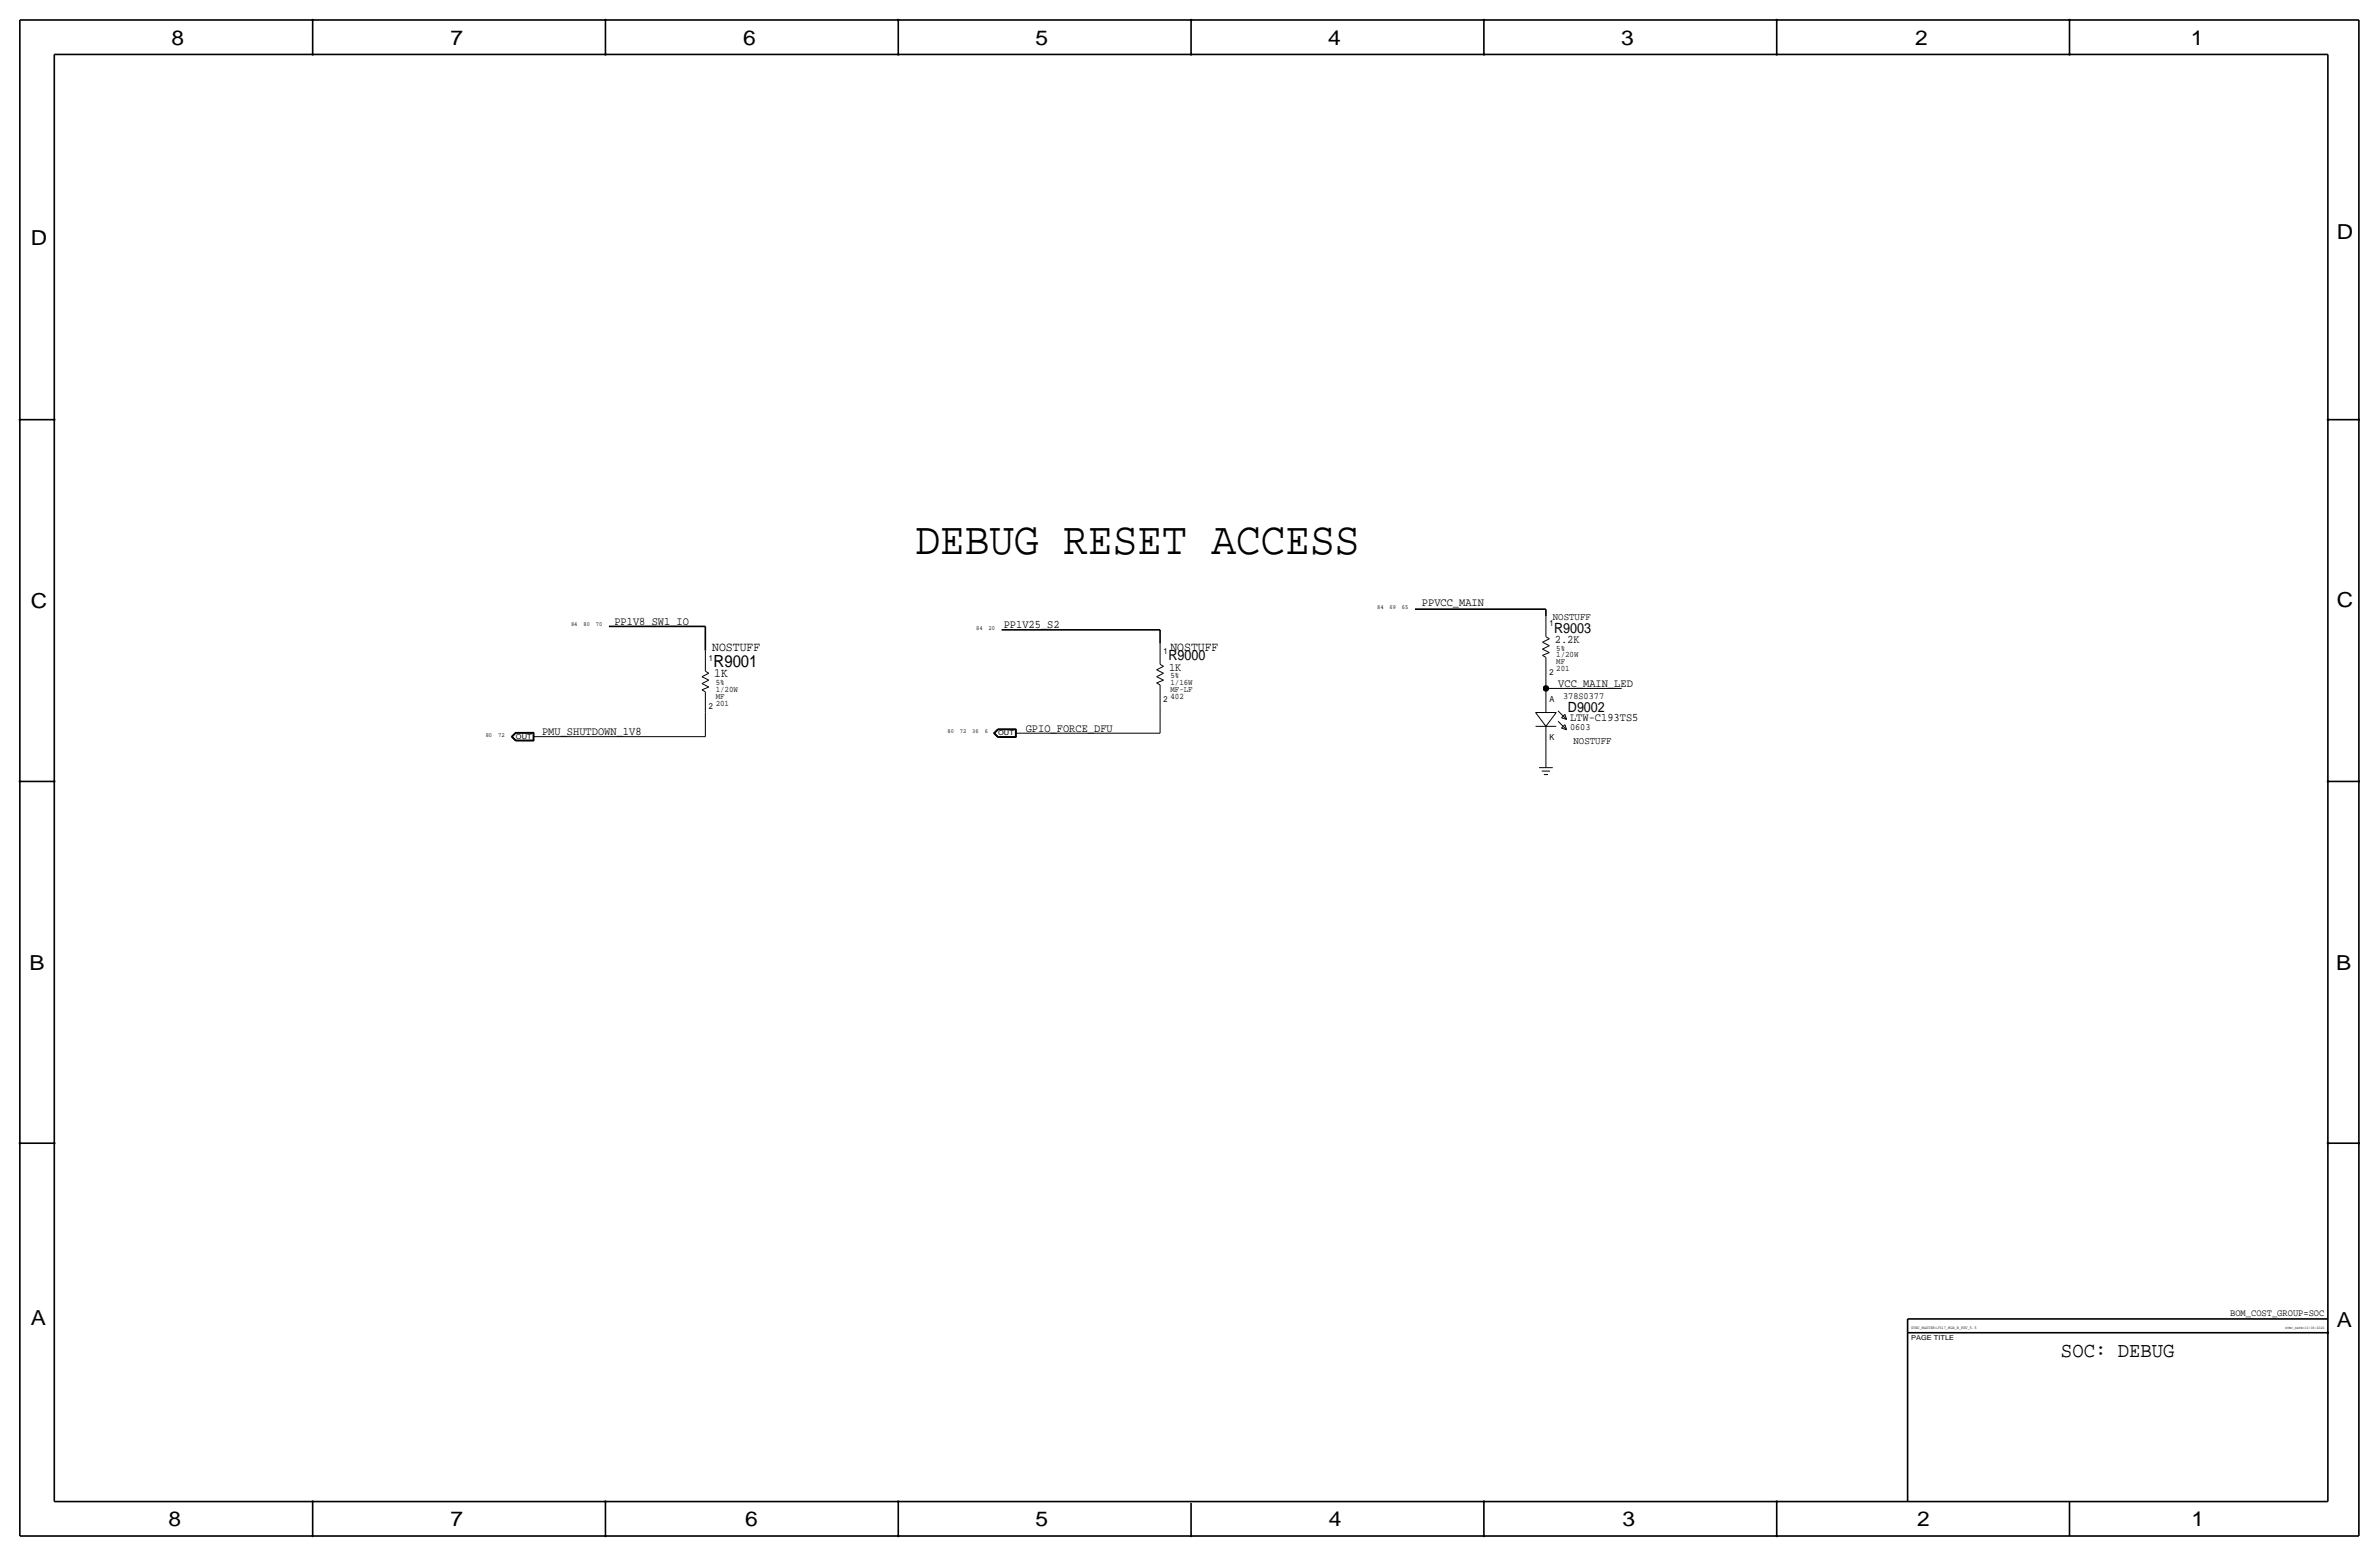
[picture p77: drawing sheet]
<svg xmlns="http://www.w3.org/2000/svg" width="877mm" height="574mm" viewBox="0 0 877 574" stroke-linecap="round" stroke-linejoin="round" font-family="sans-serif">
<defs><g id="words">
<text font-size="17" x="337.5" y="204.2">DEBUG RESET ACCESS</text>
<text font-size="7.8" x="759.8" y="500.1">SOC: DEBUG</text>
<g font-size="7.6">
<text x="63.2" y="16.5">8</text>
<text x="166.1" y="16.5">7</text>
<text x="274" y="16.5">6</text>
<text x="381.7" y="16.5">5</text>
<text x="489.7" y="16.5">4</text>
<text x="597.6" y="16.5">3</text>
<text x="706.1" y="16.5">2</text>
<text x="807.7" y="16.5">1</text>
<text x="861.5" y="88.1">D</text>
<text x="11.4" y="90.4">D</text>
<text x="11.4" y="224.3">C</text>
<text x="861.5" y="223.8">C</text>
<text x="10.9" y="357.6">B</text>
<text x="861.3" y="357.4">B</text>
<text x="11.4" y="488.4">A</text>
<text x="861.5" y="489.2">A</text>
<text x="62.2" y="562.6">8</text>
<text x="166.1" y="562.6">7</text>
<text x="274.8" y="562.6">6</text>
<text x="381.7" y="562.6">5</text>
<text x="489.9" y="562.6">4</text>
<text x="598.1" y="562.6">3</text>
<text x="706.8" y="562.6">2</text>
<text x="807.9" y="562.6">1</text>
</g>
<text font-size="6.2" x="263.1" y="245.9">R9001</text>
<g font-size="5.2">
<text x="573" y="233.2">R9003</text>
<text x="430.7" y="243.3">R9000</text>
<text x="578.1" y="262.4">D9002</text>
</g>
<g font-size="4.7">
<text x="262.6" y="239.8">NOSTUFF</text>
<text x="431.5" y="239.8">NOSTUFF</text>
<text x="263.3" y="249.7">1K</text>
</g>
<g font-size="4.3">
<text x="524.2" y="223.3">PPVCC_MAIN</text>
<text x="226.5" y="230.4">PP1V8_SW1_IO</text>
<text x="370" y="231.6">PP1V25_S2</text>
<text x="573.2" y="237">2.2K</text>
<text x="431" y="247.1">1K</text>
<text x="574.5" y="253.2">VCC_MAIN_LED</text>
<text x="378.2" y="269.7">GPIO_FORCE_DFU</text>
<text x="578.8" y="265.9">LTW-C193TS5</text>
<text x="199.8" y="271">PMU_SHUTDOWN_1V8</text>
</g>
<g font-size="3.8">
<text x="572.5" y="228.3">NOSTUFF</text>
<text x="580.1" y="274.1">NOSTUFF</text>
</g>
<text font-size="3.6" x="822.2" y="484.9">BOM_COST_GROUP=SOC</text>
<g font-size="3.5">
<text x="576.3" y="257.6">378S0377</text>
<text x="578.8" y="269">0603</text>
</g>
<g font-size="3.1">
<text x="571.2" y="230.9">1</text>
<text x="573.7" y="239.8">5%</text>
<text x="261.3" y="243.6">1</text>
<text x="429" y="241">1</text>
<text x="573.7" y="242.3">1/20W</text>
<text x="573.7" y="244.9">MF</text>
<text x="431.5" y="249.9">5%</text>
<text x="571.2" y="248.7">2</text>
<text x="573.7" y="247.4">201</text>
<text x="263.9" y="252.5">5%</text>
<text x="263.9" y="257.6">MF</text>
<text x="263.9" y="255">1/20W</text>
<text x="431.5" y="255">MF-LF</text>
<text x="431.5" y="252.5">1/16W</text>
<text x="431.5" y="257.6">402</text>
<text x="261.3" y="261.4">2</text>
<text x="263.9" y="260.1">201</text>
<text x="429" y="258.8">2</text>
<text x="571.2" y="258.8">A</text>
<text x="571.2" y="272.8">K</text>
</g>
<g font-size="2.5">
<text x="190.2" y="272.3">OUT</text>
<text x="368" y="271">OUT</text>
<text x="704.5" y="493.8">PAGE TITLE</text>
</g>
<g font-size="2.3">
<text x="507.7" y="224.5">84</text>
<text x="512.3" y="224.5">69</text>
<text x="516.8" y="224.5">65</text>
<text x="210.5" y="230.9">84</text>
<text x="215.1" y="230.9">80</text>
<text x="219.7" y="230.9">70</text>
<text x="359.9" y="232.2">84</text>
<text x="364.4" y="232.2">20</text>
<text x="179.1" y="271.5">80</text>
<text x="183.6" y="271.5">72</text>
<text x="349.3" y="270.3">80</text>
<text x="353.9" y="270.3">72</text>
<text x="358.4" y="270.3">36</text>
<text x="363" y="270.3">6</text>
</g>
<text font-size="1.5" x="704.5" y="490">SYNC_MASTER=J517_MLB_B_REV_5.5</text>
<text font-size="1.4" x="842.5" y="490">SYNC_DATE=10/18/2020</text>
</g></defs>
<g fill="none" stroke="#000" stroke-width=".6">
<path d="M7.3 7.4v558.8zM7.3 7.4h862.3zM115.3 7.4v12.7zM223.2 7.4v12.7zM331.2 7.4v12.7zM439.1 7.4v12.7zM547.1 7.4v12.7zM655 7.4v12.7zM763 7.4v12.7zM869.6 7.4v558.8zM20 20.1v533.4zM20 20.1h838.2z"/>
<path d="M858.2 20.1v533.4zM7.3 154.7h12.7zM858.2 154.7h11.4zM224.5 230.9h35.5zM260 230.9v8.9zM369.3 232.2h58.4zM427.7 232.2v5zM521.7 224.5h48.2zM569.9 224.5v2.6zM7.3 288h12.7zM858.2 288h11.4zM7.3 421.4h12.7z"/>
<path d="M858.2 421.4h11.4zM703.3 486.2h154.9zM703.3 486.2v5zM703.3 491.2h154.9zM703.3 491.2v62.3zM20 553.5h838.2zM115.3 553.5v12.7zM223.2 553.5v12.7zM331.2 553.5v12.7zM439.1 554v12.2zM547.1 553.5v12.7zM655 553.5v12.7z"/>
<path d="M763 553.5v12.7zM7.3 566.2h862.3z"/>
</g>
<g fill="none" stroke="#000" stroke-width=".37">
<path d="M260 239.8v7.6zM427.7 237.2v7.7zM568.7 239.3l2.5 1.2zM568.7 239.3l2.5-1.3zM568.7 236.7l2.5 1.3zM568.7 236.7l2.5-1.2zM569.9 227.1v7.6zM569.9 234.7l1.3 .8zM258.8 254.3l1.2 .7zM258.8 254.3l2.5-1.1zM258.8 252l2.5 1.2zM258.8 252l2.5-1.3z"/>
<path d="M258.8 249.4l2.5 1.3zM258.8 249.4l2.5-1.2zM260 255v7.6zM260 247.4l1.3 .8zM426.4 251.7l1.3 .8zM426.4 251.7l2.6-1zM426.4 249.4l2.6 1.3zM426.4 249.4l2.6-1.2zM426.4 246.9l2.6 1.3zM426.4 246.9l2.6-1.3zM427.7 252.5v7.6zM427.7 244.9l1.3 .7z"/>
<path d="M568.7 241.6l1.2 .7zM568.7 241.6l2.5-1.1zM569.9 253.7h28zM569.9 249.9v3.8zM569.9 253.7v1.3zM569.9 242.3v7.6zM569.9 255v7.6zM188.5 271.5l1.5-1.5zM188.5 271.5l1.5 1.6zM188.6 271.5l1.5 1.5zM188.6 271.5l1.5-1.4zM188.8 271.5l1.3-1.3z"/>
<path d="M188.8 271.5l1.3 1.4zM188.9 271.5l1.3 1.3zM190 270h6.8zM190 273.1h6.8zM190.1 270.1h6.6zM190.1 273h6.6zM190.1 270.2h6.5zM190.1 272.9h6.5zM190.2 270.3l-1.3 1.2zM190.2 270.3h6.3zM190.2 272.8h6.3zM196.5 271.5h2.6z"/>
<path d="M196.5 270.3v2.5zM196.6 270.2v2.7zM196.7 270.1v2.9zM196.8 270v3.1zM199.1 271.5h60.9zM260 262.6v8.9zM366.3 270.3l1.5 1.5zM366.4 270.3l1.5 1.4zM366.4 270.3l1.5-1.5zM366.6 270.3l1.3-1.4zM366.6 270.3l1.3 1.3zM366.7 270.3l1.3 1.2z"/>
<path d="M367.8 268.7l-1.5 1.6zM367.8 268.7h6.8zM367.8 271.8h6.8zM367.9 268.8h6.6zM367.9 271.7h6.6zM367.9 268.9h6.5zM367.9 271.6h6.5zM368 269l-1.3 1.3zM368 269h6.3zM368 271.5h6.3zM374.3 270.3h2.6zM374.3 269v2.5z"/>
<path d="M374.4 268.9v2.7zM374.5 268.8v2.9zM374.6 268.7v3.1zM376.9 270.3h50.8zM427.7 260.1v10.2zM566.1 262.6l3.8 5.1zM566.1 262.6h7.6zM566.1 267.7h7.6zM569.9 275.3v5.1zM569.9 267.7v7.6zM573.7 262.6l-3.8 5.1zM574.4 262l3.1 3.2z"/>
<path d="M574.4 265.8l3.1 3.2zM575.7 264.6l1.8 .6zM575.7 268.4l1.2-1.3zM575.7 268.4l1.8 .6zM576.9 263.3l.6 1.9zM576.9 263.3l-1.2 1.3zM576.9 267.1l.6 1.9zM567.4 283h5.1zM568.4 284.2h3.1zM569.2 285.5h1.5zM569.9 280.4v2.6z"/>
</g>
<g fill="#000" stroke="#000" stroke-width=".37">
<path d="M115.1 7.2h.4v.3h-.4zM115.1 19.9h.4v.3h-.4zM223 7.2h.4v.3h-.4zM223 19.9h.4v.3h-.4zM331 19.9h.4v.3h-.4zM331 7.2h.4v.3h-.4zM438.9 7.2h.4v.3h-.4zM438.9 19.9h.4v.3h-.4zM546.9 7.2h.4v.3h-.4zM546.9 19.9h.4v.3h-.4zM654.8 19.9h.4v.3h-.4zM654.8 7.2h.4v.3h-.4z"/>
<path d="M762.8 19.9h.4v.3h-.4zM762.8 7.2h.4v.3h-.4zM7.1 154.5h.4v.4h-.4zM19.8 154.5h.4v.4h-.4zM858 154.5h.4v.4h-.4zM869.5 154.5h.3v.4h-.3zM7.1 287.9h.4v.3h-.4zM19.8 287.9h.4v.3h-.4zM858 287.9h.4v.3h-.4zM869.5 287.9h.3v.3h-.3zM7.1 421.2h.4v.4h-.4zM19.8 421.2h.4v.4h-.4z"/>
<path d="M858 421.2h.4v.4h-.4zM869.5 421.2h.3v.4h-.3zM858 491.1h.4v.3h-.4zM115.1 553.3h.4v.3h-.4zM223 553.3h.4v.3h-.4zM331 553.3h.4v.3h-.4zM546.9 553.3h.4v.3h-.4zM654.8 553.3h.4v.3h-.4zM115.1 566h.4v.3h-.4zM223 566h.4v.3h-.4zM331 566h.4v.3h-.4zM438.9 566h.4v.3h-.4z"/>
<path d="M546.9 566h.4v.3h-.4zM654.8 566h.4v.3h-.4z"/>
<circle cx="569.9" cy="253.7" r="1.02"/>
</g>
<use href="#words"/>
</svg>
